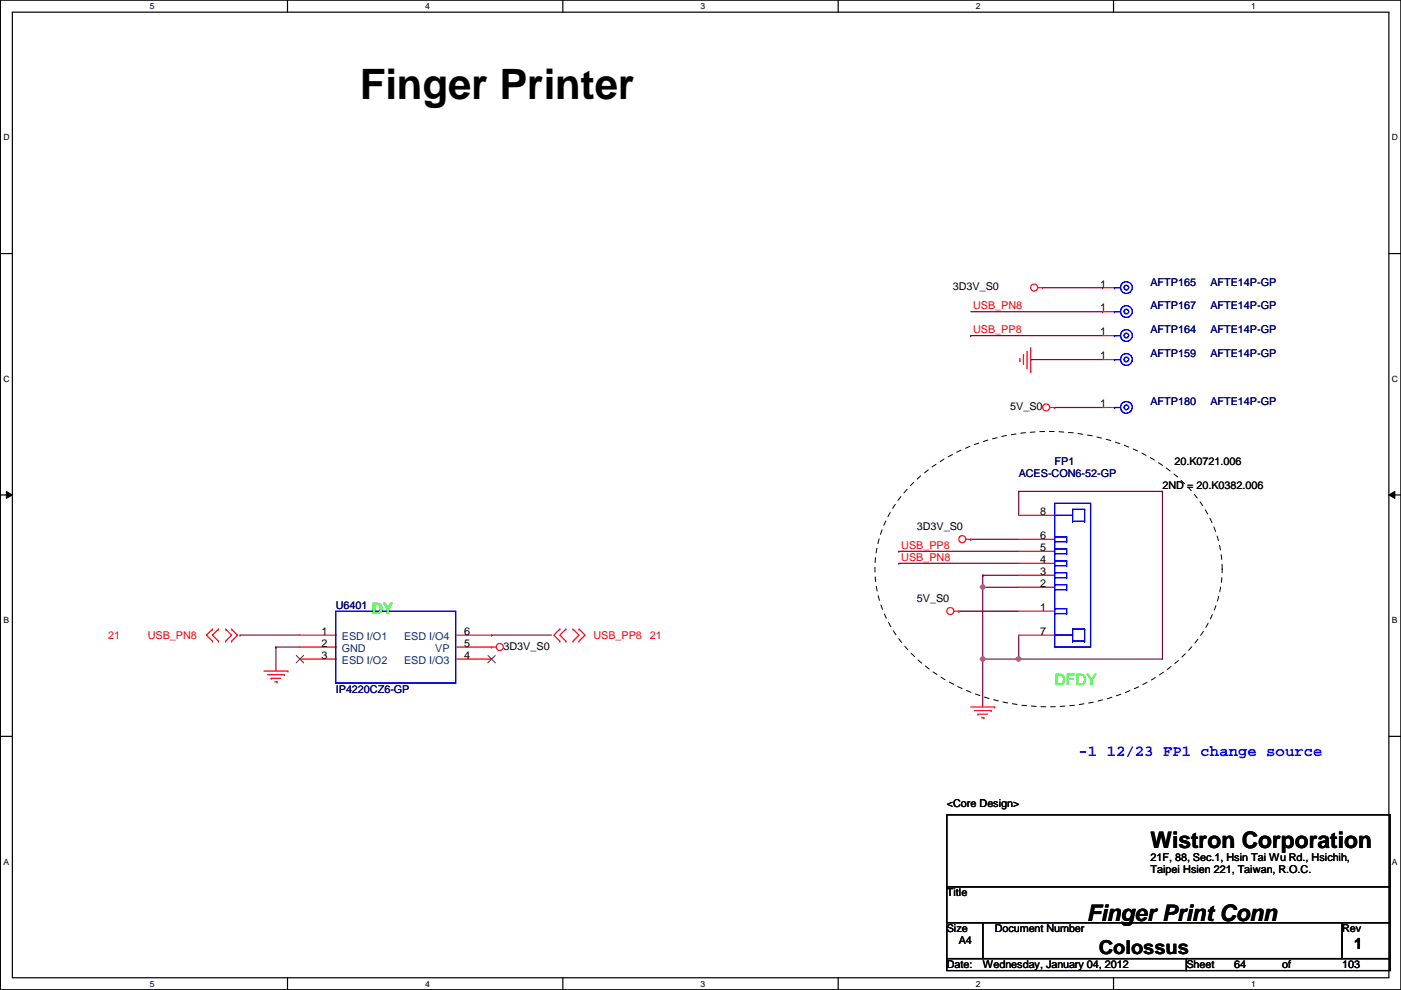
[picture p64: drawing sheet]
<svg xmlns="http://www.w3.org/2000/svg" width="297mm" height="210mm" viewBox="0 0 297 210" stroke-linecap="round" stroke-linejoin="round" font-family="sans-serif">
<defs><g id="words">
<text font-size="8.9" x="76.3" y="21">Finger Printer</text>
<g font-size="4.8">
<text x="243.9" y="179.8">Wistron Corporation</text>
<text x="230.5" y="195.2">Finger Print Conn</text>
</g>
<text font-size="4.1" x="233" y="202.2">Colossus</text>
<g font-size="3.3" fill="#0f0">
<text x="78.8" y="130.1">DY</text>
<text x="223.6" y="145.2">DFDY</text>
</g>
<text font-size="3.3" fill="#00f" x="228.7" y="160.2">-1 12/23 FP1 change source</text>
<text font-size="3.3" x="287.1" y="201.3">1</text>
<g font-size="2.3">
<text x="202" y="61.6">3D3V_S0</text>
<text x="233.3" y="61">1</text>
<text x="233.3" y="71.1">1</text>
<text x="233.3" y="66">1</text>
<text x="233.3" y="76.2">1</text>
<text x="214.2" y="87">5V_S0</text>
<text x="233.3" y="86.4">1</text>
<text x="249" y="98.6">20.K0721.006</text>
<text x="246.5" y="103.7">2ND = 20.K0382.006</text>
<text x="194.4" y="112.4">3D3V_S0</text>
<text x="220.6" y="109.2">8</text>
<text x="220.6" y="119.4">4</text>
<text x="220.6" y="116.8">5</text>
<text x="220.6" y="114.3">6</text>
<text x="220.6" y="124.5">2</text>
<text x="220.6" y="121.9">3</text>
<text x="194.4" y="127.6">5V_S0</text>
<text x="220.6" y="129.5">1</text>
<text x="68.2" y="134.6">1</text>
<text x="68.2" y="137.2">2</text>
<text x="98.4" y="137.2">5</text>
<text x="98.4" y="134.6">6</text>
<text x="106.8" y="137.8">3D3V_S0</text>
<text x="220.6" y="134.6">7</text>
<text x="68.2" y="139.7">3</text>
<text x="98.4" y="139.7">4</text>
<text x="200.7" y="171">&lt;Core Design&gt;</text>
<text x="243.9" y="182.5">21F, 88, Sec.1, Hsin Tai Wu Rd., Hsichih,</text>
<text x="243.9" y="185.1">Taipei Hsien 221, Taiwan, R.O.C.</text>
<text x="200.7" y="190.1">Title</text>
<text x="200.7" y="197.7">Size</text>
<text x="210.9" y="197.7">Document Number</text>
<text x="284.6" y="197.7">Rev</text>
<text x="203.3" y="200.2">A4</text>
<text x="200.7" y="205.3">Date:</text>
<text x="208.4" y="205.3">Wednesday, January 04, 2012</text>
<text x="251.5" y="205.3">Sheet</text>
<text x="261.7" y="205.3">64</text>
<text x="271.9" y="205.3">of</text>
<text x="284.6" y="205.3">103</text>
</g>
<g font-size="2.3" fill="#f00">
<text x="206.3" y="65.6">USB_PN8</text>
<text x="206.3" y="70.7">USB_PP8</text>
<text x="191.1" y="118.9">USB_PN8</text>
<text x="191.1" y="116.4">USB_PP8</text>
<text x="22.9" y="135.5">21</text>
<text x="31.3" y="135.5">USB_PN8</text>
<text x="125.8" y="135.5">USB_PP8</text>
<text x="137.7" y="135.5">21</text>
</g>
<g font-size="2.3" fill="#000080">
<text x="243.9" y="60.5">AFTP165</text>
<text x="243.9" y="65.6">AFTP167</text>
<text x="256.6" y="60.5">AFTE14P-GP</text>
<text x="256.6" y="65.6">AFTE14P-GP</text>
<text x="243.9" y="70.7">AFTP164</text>
<text x="256.6" y="70.7">AFTE14P-GP</text>
<text x="243.9" y="75.8">AFTP159</text>
<text x="256.6" y="75.8">AFTE14P-GP</text>
<text x="243.9" y="85.9">AFTP180</text>
<text x="256.6" y="85.9">AFTE14P-GP</text>
<text x="216" y="101.2">ACES-CON6-52-GP</text>
<text x="223.6" y="98.6">FP1</text>
<text x="71.2" y="129.1">U6401</text>
<text x="71.2" y="146.9">IP4220CZ6-GP</text>
</g>
<g font-size="2.3" fill="#004080">
<text x="72.5" y="135.7">ESD I/O1</text>
<text x="85.7" y="135.7">ESD I/O4</text>
<text x="72.5" y="138.3">GND</text>
<text x="72.5" y="140.8">ESD I/O2</text>
<text x="85.7" y="140.8">ESD I/O3</text>
<text x="92.3" y="138.3">VP</text>
</g>
<g font-size="1.8">
<text x="31.8" y="1.9">5</text>
<text x="90.1" y="1.9">4</text>
<text x="148.5" y="1.9">3</text>
<text x="206.9" y="1.9">2</text>
<text x="265.3" y="1.9">1</text>
<text x=".7" y="29.8">D</text>
<text x="295.1" y="29.8">D</text>
<text x=".7" y="80.9">C</text>
<text x="295.1" y="80.9">C</text>
<text x=".7" y="132.1">B</text>
<text x="295.1" y="132.1">B</text>
<text x=".7" y="183.3">A</text>
<text x="295.1" y="183.3">A</text>
<text x="31.8" y="209.2">5</text>
<text x="90.1" y="209.2">4</text>
<text x="148.5" y="209.2">3</text>
<text x="206.9" y="209.2">2</text>
<text x="265.3" y="209.2">1</text>
</g>
</g></defs>
<path d="M.1 0h296.9v209.8h-296.9zM2.6 2.6h291.9v204.7h-291.9z" fill="none" stroke="#000" stroke-width=".25"/>
<g fill="#fff">
<path d="M31.8 .3h1v2h-1z"/>
<path d="M31.8 207.6h1v1.9h-1z"/>
</g>
<path d="M61 0v2.6M61 207.3v2.5" fill="none" stroke="#000" stroke-width=".25"/>
<g fill="#fff">
<path d="M90.1 .3h1v2h-1z"/>
<path d="M90.1 207.6h1v1.9h-1z"/>
</g>
<path d="M119.3 0v2.6M119.3 207.3v2.5" fill="none" stroke="#000" stroke-width=".25"/>
<g fill="#fff">
<path d="M148.5 .3h1v2h-1z"/>
<path d="M148.5 207.6h1v1.9h-1z"/>
</g>
<path d="M177.7 0v2.6M177.7 207.3v2.5" fill="none" stroke="#000" stroke-width=".25"/>
<g fill="#fff">
<path d="M206.9 .3h1v2h-1z"/>
<path d="M206.9 207.6h1v1.9h-1z"/>
</g>
<path d="M236.1 0v2.6M236.1 207.3v2.5" fill="none" stroke="#000" stroke-width=".25"/>
<g fill="#fff">
<path d="M265.3 .3h.9v2h-.9z"/>
<path d="M265.3 207.6h.9v1.9h-.9z"/>
<path d="M.7 28.2h1.3v1.9h-1.3z"/>
<path d="M295.1 28.2h1.3v1.9h-1.3z"/>
<path d="M.7 79.3h1.3v2h-1.3z"/>
<path d="M295.1 79.3h1.3v2h-1.3z"/>
</g>
<path d="M.1 53.8h2.5M294.5 53.8h2.5" fill="none" stroke="#000" stroke-width=".25"/>
<g fill="#fff">
<path d="M.7 130.5h1.2v2h-1.2z"/>
<path d="M295.1 130.5h1.2v2h-1.2z"/>
</g>
<path d="M.1 104.9h2.5M294.5 104.9h2.5" fill="none" stroke="#000" stroke-width=".25"/>
<path d="M1.4 104.2l1.2 .7-1.2 .8zM294.5 104.9l1.2-.7v1.5z" fill="#000"/>
<path d="M1.4 104.2l1.2 .7-1.2 .8zM294.5 104.9l1.2-.7v1.5z" fill="none" stroke="#000" stroke-width=".21"/>
<g fill="#fff">
<path d="M.7 181.7h1.2v2h-1.2z"/>
<path d="M295.1 181.7h1.2v2h-1.2z"/>
</g>
<path d="M.1 156.1h2.5M294.5 156.1h2.5" fill="none" stroke="#000" stroke-width=".25"/>
<g fill="none" stroke="#800040" stroke-width=".25">
<path d="M205.8 71.2h.1M205.8 71.2h28M205.8 66.1h28M218.5 76.2h.1M218.5 76.2h15.3M221.1 61h12.7M233.8 66.1h.1M233.8 61h.1M223.6 86.4h.1M223.6 86.4h10.2M246.5 104.2h.1M246.5 104.2v35.5"/>
<path d="M50.9 134.7h.1M50.9 134.7h12.7M58.5 137.2h.1M58.5 137.2v5.1M58.5 137.2h5.1M104.2 134.7h.1M104.2 134.7h12.7M208.4 124.5h.1M208.4 139.7h.1M208.4 124.5h7.6M208.4 124.5v25.4"/>
</g>
<circle cx="208.3" cy="124.5" r=".49" fill="#f0f"/>
<circle cx="208.3" cy="124.5" r=".49" fill="none" stroke="#f0f" stroke-width=".25"/>
<path d="M190.6 119.4h.1M190.6 119.4h25.4M205.8 114.3h.1M205.8 114.3h10.2M208.4 122h.1M208.4 122h7.6M208.4 122v2.5M216 139.7h.1M216 139.7h30.5" fill="none" stroke="#800040" stroke-width=".25"/>
<circle cx="216" cy="139.7" r=".49" fill="#f0f"/>
<circle cx="216" cy="139.7" r=".49" fill="none" stroke="#f0f" stroke-width=".25"/>
<path d="M190.6 116.9h.1M190.6 116.9h25.4M216 104.2h.1M216 104.2v5.1M216 104.2h30.5M246.5 104.2h.1M203.3 129.6h.1M203.3 129.6h12.7M208.4 139.7h.1M208.4 139.7h7.6M216 139.7h.1M216 134.7v5" fill="none" stroke="#800040" stroke-width=".25"/>
<circle cx="208.3" cy="139.7" r=".49" fill="#f0f"/>
<circle cx="208.3" cy="139.7" r=".49" fill="none" stroke="#f0f" stroke-width=".25"/>
<g fill="none" stroke="#f00" stroke-width=".25">
<path d="M216.2 76.5h.1M216.2 76v.5M217 75.2h.1M217 75.2v2.1M217.8 78h.1M217.8 74.5v3.5M218.5 78.8h.1M218.5 73.7v5.1M220 61h1.1M221.1 61h.1M233.8 61h2.5M233.8 76.2h2.5"/>
<path d="M233.8 71.2h2.5M233.8 66.1h2.5M222.6 86.4h1M223.6 86.4h.1M233.8 86.4h2.5M204.8 114.3h1M205.8 114.3h.1M216 114.3h7.6M216 119.4h7.6M216 116.9h7.6M216 109.3h7.6M45 135.9h.1"/>
<path d="M45 133.4h.1M45 133.4l-1.2 1.3 1.2 1.2M46.3 133.4h.1M46.3 135.9h.1M46.3 133.4l-1.3 1.3 1.3 1.2M47.8 135.9h.1M47.8 133.4h.1M47.8 133.4l1.3 1.3-1.3 1.2M49.1 135.9h.1M49.1 133.4h.1M49.1 133.4l1.3 1.3-1.3 1.2M63.6 137.2h7.6"/>
<path d="M63.6 134.7h7.6M63.6 139.7h7.6M96.6 137.2h8.6M96.6 134.7h7.6M96.6 139.7h7.6M104.2 137.2h.1M118.7 135.9h.1M118.7 133.4h.1M118.7 133.4l-1.3 1.3 1.3 1.2M120 135.9h.1M120 133.4h.1M120 133.4l-1.3 1.3 1.3 1.2"/>
<path d="M121.5 133.4h.1M121.5 135.9h.1M121.5 133.4l1.3 1.3-1.3 1.2M122.8 135.9h.1M122.8 133.4h.1M122.8 133.4l1.2 1.3-1.2 1.2M202.3 129.6h1M203.3 129.6h.1M216 129.6h7.6M216 124.5h7.6M216 122h7.6M216 134.7h7.6"/>
<path d="M56 142.3h5M56.7 143h3.6M57.5 143.8h.1M57.5 143.8h2M58.2 144.6h.6M58.8 144.6h.1M60.3 143h.1M61 142.3h.1M205.8 149.9h5.1M206.6 150.7h3.5M207.3 151.4h.1M207.3 151.4h2.1"/>
<path d="M208.1 152.2h.5M208.6 152.2h.1M210.1 150.7h.1M210.9 149.9h.1"/>
<circle cx="219.3" cy="61" r=".75"/>
<circle cx="221.8" cy="86.4" r=".75"/>
<circle cx="204" cy="114.3" r=".75"/>
<circle cx="106" cy="137.2" r=".75"/>
<circle cx="201.5" cy="129.6" r=".75"/>
</g>
<path d="M200.7 172.8h94v15.2h-94zM200.7 188h94v7.6h-94zM200.7 195.6h7.7v7.6h-7.7zM208.4 195.6h76.2v7.6h-76.2zM284.6 195.6h10.1v7.6h-10.1zM200.7 203.2h50.8v2.6h-50.8zM251.5 203.2h43.2v2.6h-43.2z" fill="none" stroke="#000" stroke-width=".25"/>
<path d="M193.8 102.2a41.6 41.6 0 0 1 31.1-10.6 40 40 0 0 1 27.4 12.1 24.4 24.4 0 0 1 0 33.9 40.4 40.4 0 0 1-30 12.3 40.3 40.3 0 0 1-30-12.3 24.4 24.4 0 0 1 0-33.9z" fill="none" stroke="#000" stroke-width=".21" stroke-dasharray="1 1 1 1 1 1 1 1"/>
<g fill="none" stroke="#00f" stroke-width=".25">
<path d="M236.3 76.2h.1M236.3 71.2h.1M236.3 61h.1M236.3 66.1h.1M236.3 76.2h1.3M236.3 71.2h1.3M236.3 61h1.3M236.3 66.1h1.3M236.3 86.4h.1M236.3 86.4h1.3M223.6 106.7h7.6v30.5h-7.6zM223.6 119.9h.1"/>
<path d="M223.6 118.9h.1M223.6 109.3h.1M223.6 117.4h.1M223.6 116.4h.1M223.6 114.9h.1M223.6 113.8h.1M223.6 113.8v1.1M223.6 116.4v1M223.6 118.9v1M223.6 119.9h2.5M223.6 118.9h2.5M223.6 109.3h3.8"/>
<path d="M223.6 117.4h2.5M223.6 116.4h2.5M223.6 114.9h2.5M223.6 113.8h2.5M226.1 118.9h.1M226.1 119.9h.1M226.1 116.4h.1M226.1 117.4h.1M226.1 113.8h.1M226.1 114.9h.1M226.1 113.8v1.1M226.1 116.4v1"/>
<path d="M226.1 118.9v1M227.4 110.5h.1M227.4 108h.1M227.4 108v2.5M227.4 110.5h2.6M227.4 108h2.6M230 108h.1M230 110.5h.1M230 108v2.5M71.2 129.6h25.4v15.2h-25.4zM223.6 130.1h.1M223.6 129.1h.1"/>
<path d="M223.6 125h.1M223.6 124h.1M223.6 122.5h.1M223.6 121.5h.1M223.6 134.7h.1M223.6 130.1h2.5M223.6 121.5v1M223.6 124v1M223.6 129.1v1M223.6 129.1h2.5M223.6 125h2.5M223.6 124h2.5"/>
<path d="M223.6 122.5h2.5M223.6 121.5h2.5M223.6 134.7h3.8M226.1 129.1h.1M226.1 130.1h.1M226.1 124h.1M226.1 125h.1M226.1 121.5h.1M226.1 122.5h.1M226.1 121.5v1M226.1 124v1M226.1 129.1v1"/>
<path d="M227.4 135.9h.1M227.4 133.4h.1M227.4 135.9h2.6M227.4 133.4v2.5M227.4 133.4h2.6M230 133.4h.1M230 135.9h.1M230 133.4v2.5"/>
<circle cx="238.8" cy="61" r=".49"/>
<circle cx="238.8" cy="76.2" r=".49"/>
<circle cx="238.8" cy="66.1" r=".49"/>
<circle cx="238.8" cy="71.1" r=".49"/>
<circle cx="238.8" cy="76.2" r="1.25"/>
<circle cx="238.8" cy="61" r="1.25"/>
<circle cx="238.8" cy="71.1" r="1.25"/>
<circle cx="238.8" cy="66.1" r="1.25"/>
<circle cx="238.8" cy="86.4" r=".49"/>
<circle cx="238.8" cy="86.4" r="1.25"/>
</g>
<path d="M62.8 139l1.6 1.5M64.3 139l-1.5 1.5M103.5 139l1.5 1.5M105 139l-1.6 1.5" fill="none" stroke="#804000" stroke-width=".21"/>
<circle cx="208.3" cy="124.5" r=".49" fill="#f0f"/>
<circle cx="208.3" cy="124.5" r=".49" fill="none" stroke="#f0f" stroke-width=".25"/>
<circle cx="216" cy="139.7" r=".49" fill="#f0f"/>
<circle cx="216" cy="139.7" r=".49" fill="none" stroke="#f0f" stroke-width=".25"/>
<circle cx="208.3" cy="139.7" r=".49" fill="#f0f"/>
<circle cx="208.3" cy="139.7" r=".49" fill="none" stroke="#f0f" stroke-width=".25"/>
<use href="#words"/>
</svg>
